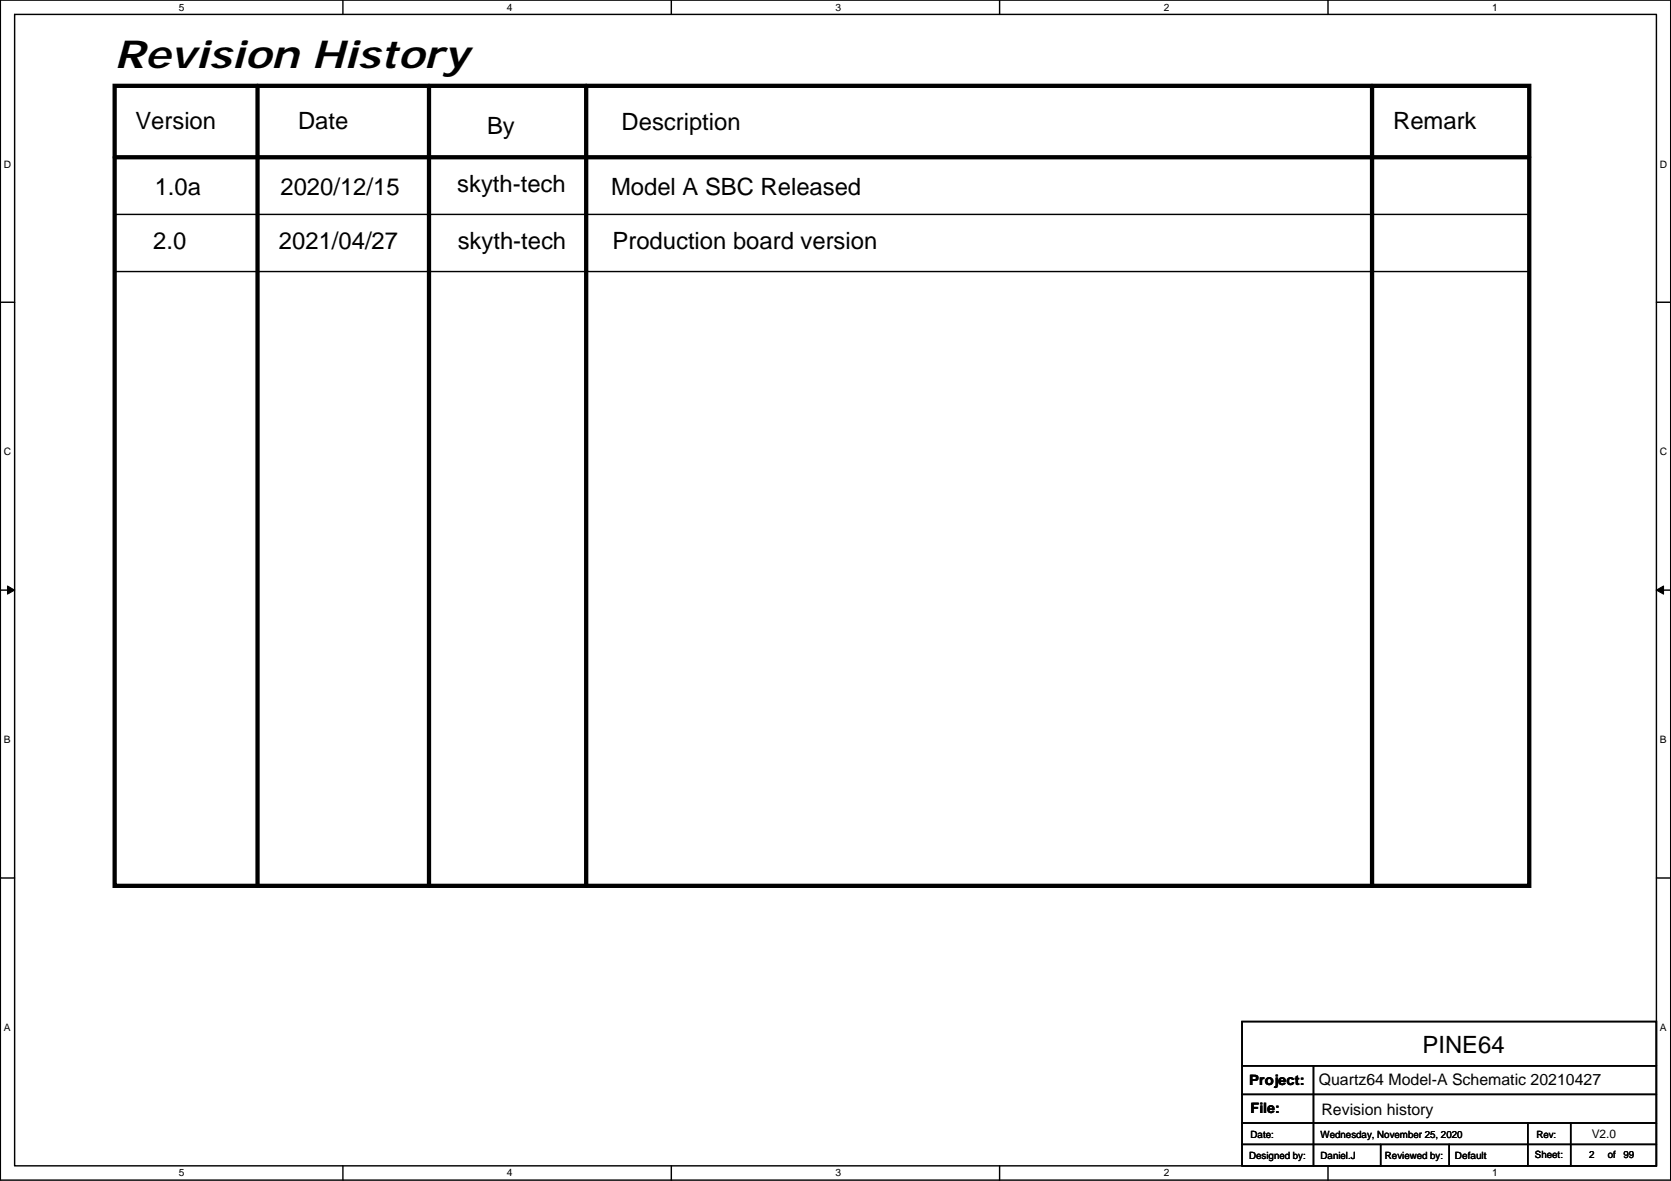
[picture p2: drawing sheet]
<svg xmlns="http://www.w3.org/2000/svg" width="297mm" height="210mm" viewBox="0 0 297 210" stroke-linecap="round" stroke-linejoin="round" font-family="sans-serif">
<defs><g id="words">
<text font-size="6.9" x="20.4" y="12">Revision History</text>
<g font-size="4.2">
<text x="24.1" y="23">Version</text>
<text x="53" y="23">Date</text>
<text x="86.6" y="23.8">By</text>
<text x="110.5" y="23.1">Description</text>
<text x="247.6" y="22.9">Remark</text>
<text x="27.5" y="34.6">1.0a</text>
<text x="49.9" y="34.7">2020/12/15</text>
<text x="81.3" y="34.2">skyth-tech</text>
<text x="108.6" y="34.6">Model A SBC Released</text>
<text x="27.2" y="44.2">2.0</text>
<text x="49.6" y="44.2">2021/04/27</text>
<text x="81.4" y="44.2">skyth-tech</text>
<text x="108.9" y="44.2">Production board version</text>
<text x="252.9" y="187.2">PINE64</text>
</g>
<g font-size="2.8">
<text x="234.4" y="192.9">Quartz64 Model-A Schematic 20210427</text>
<text x="234.9" y="198.2">Revision history</text>
</g>
<g font-size="2.5">
<text x="222.1" y="192.9">Project:</text>
<text x="222.3" y="198">File:</text>
</g>
<text font-size="2.1" x="282.9" y="202.4">V2.0</text>
<g font-size="1.8">
<text x="31.8" y="1.9">5</text>
<text x="90.1" y="1.9">4</text>
<text x="148.5" y="1.9">3</text>
<text x="206.9" y="1.9">2</text>
<text x="265.2" y="1.9">1</text>
<text x=".7" y="29.8">D</text>
<text x="295.1" y="29.8">D</text>
<text x=".7" y="81">C</text>
<text x="295.1" y="81">C</text>
<text x=".7" y="132.1">B</text>
<text x="295.1" y="132.1">B</text>
<text x=".7" y="183.3">A</text>
<text x="295.1" y="183.3">A</text>
<text x="222.3" y="202.3">Date:</text>
<text x="234.8" y="202.3">Wednesday, November 25, 2020</text>
<text x="273.1" y="202.3">Rev:</text>
<text x="31.8" y="209.2">5</text>
<text x="90.1" y="209.2">4</text>
<text x="148.5" y="209.2">3</text>
<text x="206.9" y="209.2">2</text>
<text x="222.1" y="206.1">Designed by:</text>
<text x="234.8" y="206.1">Daniel.J</text>
<text x="246.2" y="206.1">Reviewed by:</text>
<text x="258.6" y="206.1">Default</text>
<text x="265.2" y="209.2">1</text>
<text x="272.9" y="205.8">Sheet:</text>
<text x="282.5" y="205.8">2</text>
<text x="285.8" y="205.8">of</text>
<text x="288.6" y="205.8">99</text>
</g>
</g></defs>
<path d="M.1 0h296.9v209.8h-296.9zM2.6 2.6h291.8v204.7h-291.8z" fill="none" stroke="#000" stroke-width=".25"/>
<g fill="#fff">
<path d="M31.8 .3h1v2h-1z"/>
<path d="M31.8 207.5h1v2.1h-1z"/>
</g>
<path d="M61 0v2.6M61 207.3v2.5" fill="none" stroke="#000" stroke-width=".25"/>
<g fill="#fff">
<path d="M90.1 .3h1v2h-1z"/>
<path d="M90.1 207.5h1v2.1h-1z"/>
</g>
<path d="M119.3 0v2.6M119.3 207.3v2.5" fill="none" stroke="#000" stroke-width=".25"/>
<g fill="#fff">
<path d="M148.5 .3h1v2h-1z"/>
<path d="M148.5 207.5h1v2.1h-1z"/>
</g>
<path d="M177.7 0v2.6M177.7 207.3v2.5" fill="none" stroke="#000" stroke-width=".25"/>
<g fill="#fff">
<path d="M206.9 .3h1v2h-1z"/>
<path d="M206.9 207.5h1v2.1h-1z"/>
</g>
<path d="M236.1 0v2.6M236.1 207.3v2.5" fill="none" stroke="#000" stroke-width=".25"/>
<g fill="#fff">
<path d="M265.2 .3h1v2h-1z"/>
<path d="M265.2 207.5h1v2.1h-1z"/>
<path d="M.7 28.2h1.3v2h-1.3z"/>
<path d="M295.1 28.2h1.3v2h-1.3z"/>
<path d="M.7 79.3h1.3v2.1h-1.3z"/>
<path d="M295.1 79.3h1.3v2.1h-1.3z"/>
</g>
<path d="M.1 53.7h2.5M294.4 53.7h2.6" fill="none" stroke="#000" stroke-width=".25"/>
<g fill="#fff">
<path d="M.7 130.5h1.2v2h-1.2z"/>
<path d="M295.1 130.5h1.2v2h-1.2z"/>
</g>
<path d="M.1 104.9h2.5M294.4 104.9h2.6" fill="none" stroke="#000" stroke-width=".25"/>
<g fill="#000" stroke="#000" stroke-width=".18">
<path d="M1.3 104.2l1.3 .7-1.3 .7z" fill-rule="evenodd"/>
<path d="M294.4 104.9l1.3-.7v1.4z" fill-rule="evenodd"/>
</g>
<g fill="#fff">
<path d="M.7 181.7h1.2v2h-1.2z"/>
<path d="M295.1 181.7h1.2v2h-1.2z"/>
</g>
<g fill="none" stroke="#000" stroke-width=".25">
<path d="M20.4 38.1h251.4M20.4 48.3h251.4M.1 156.1h2.5M294.4 156.1h2.6M220.8 181.6h73.6v25.7h-73.6zM220.8 189.5h73.6M220.8 194.6h73.6M220.8 199.7h73.6M233.5 189.5v17.8M271.6 199.7v7.6M279.2 199.7v7.6M220.8 203.5h73.6"/>
<path d="M245.4 203.5v3.8M257.6 203.5v3.8"/>
</g>
<path d="M20.4 15.3h251.4v142.2h-251.4zM45.8 15.3v142.2M76.3 15.3v142.2M104.2 15.3v142.2M243.9 15.3v142.2M20.4 28h251.4" fill="none" stroke="#000" stroke-width=".76"/>
<use href="#words"/>
</svg>
